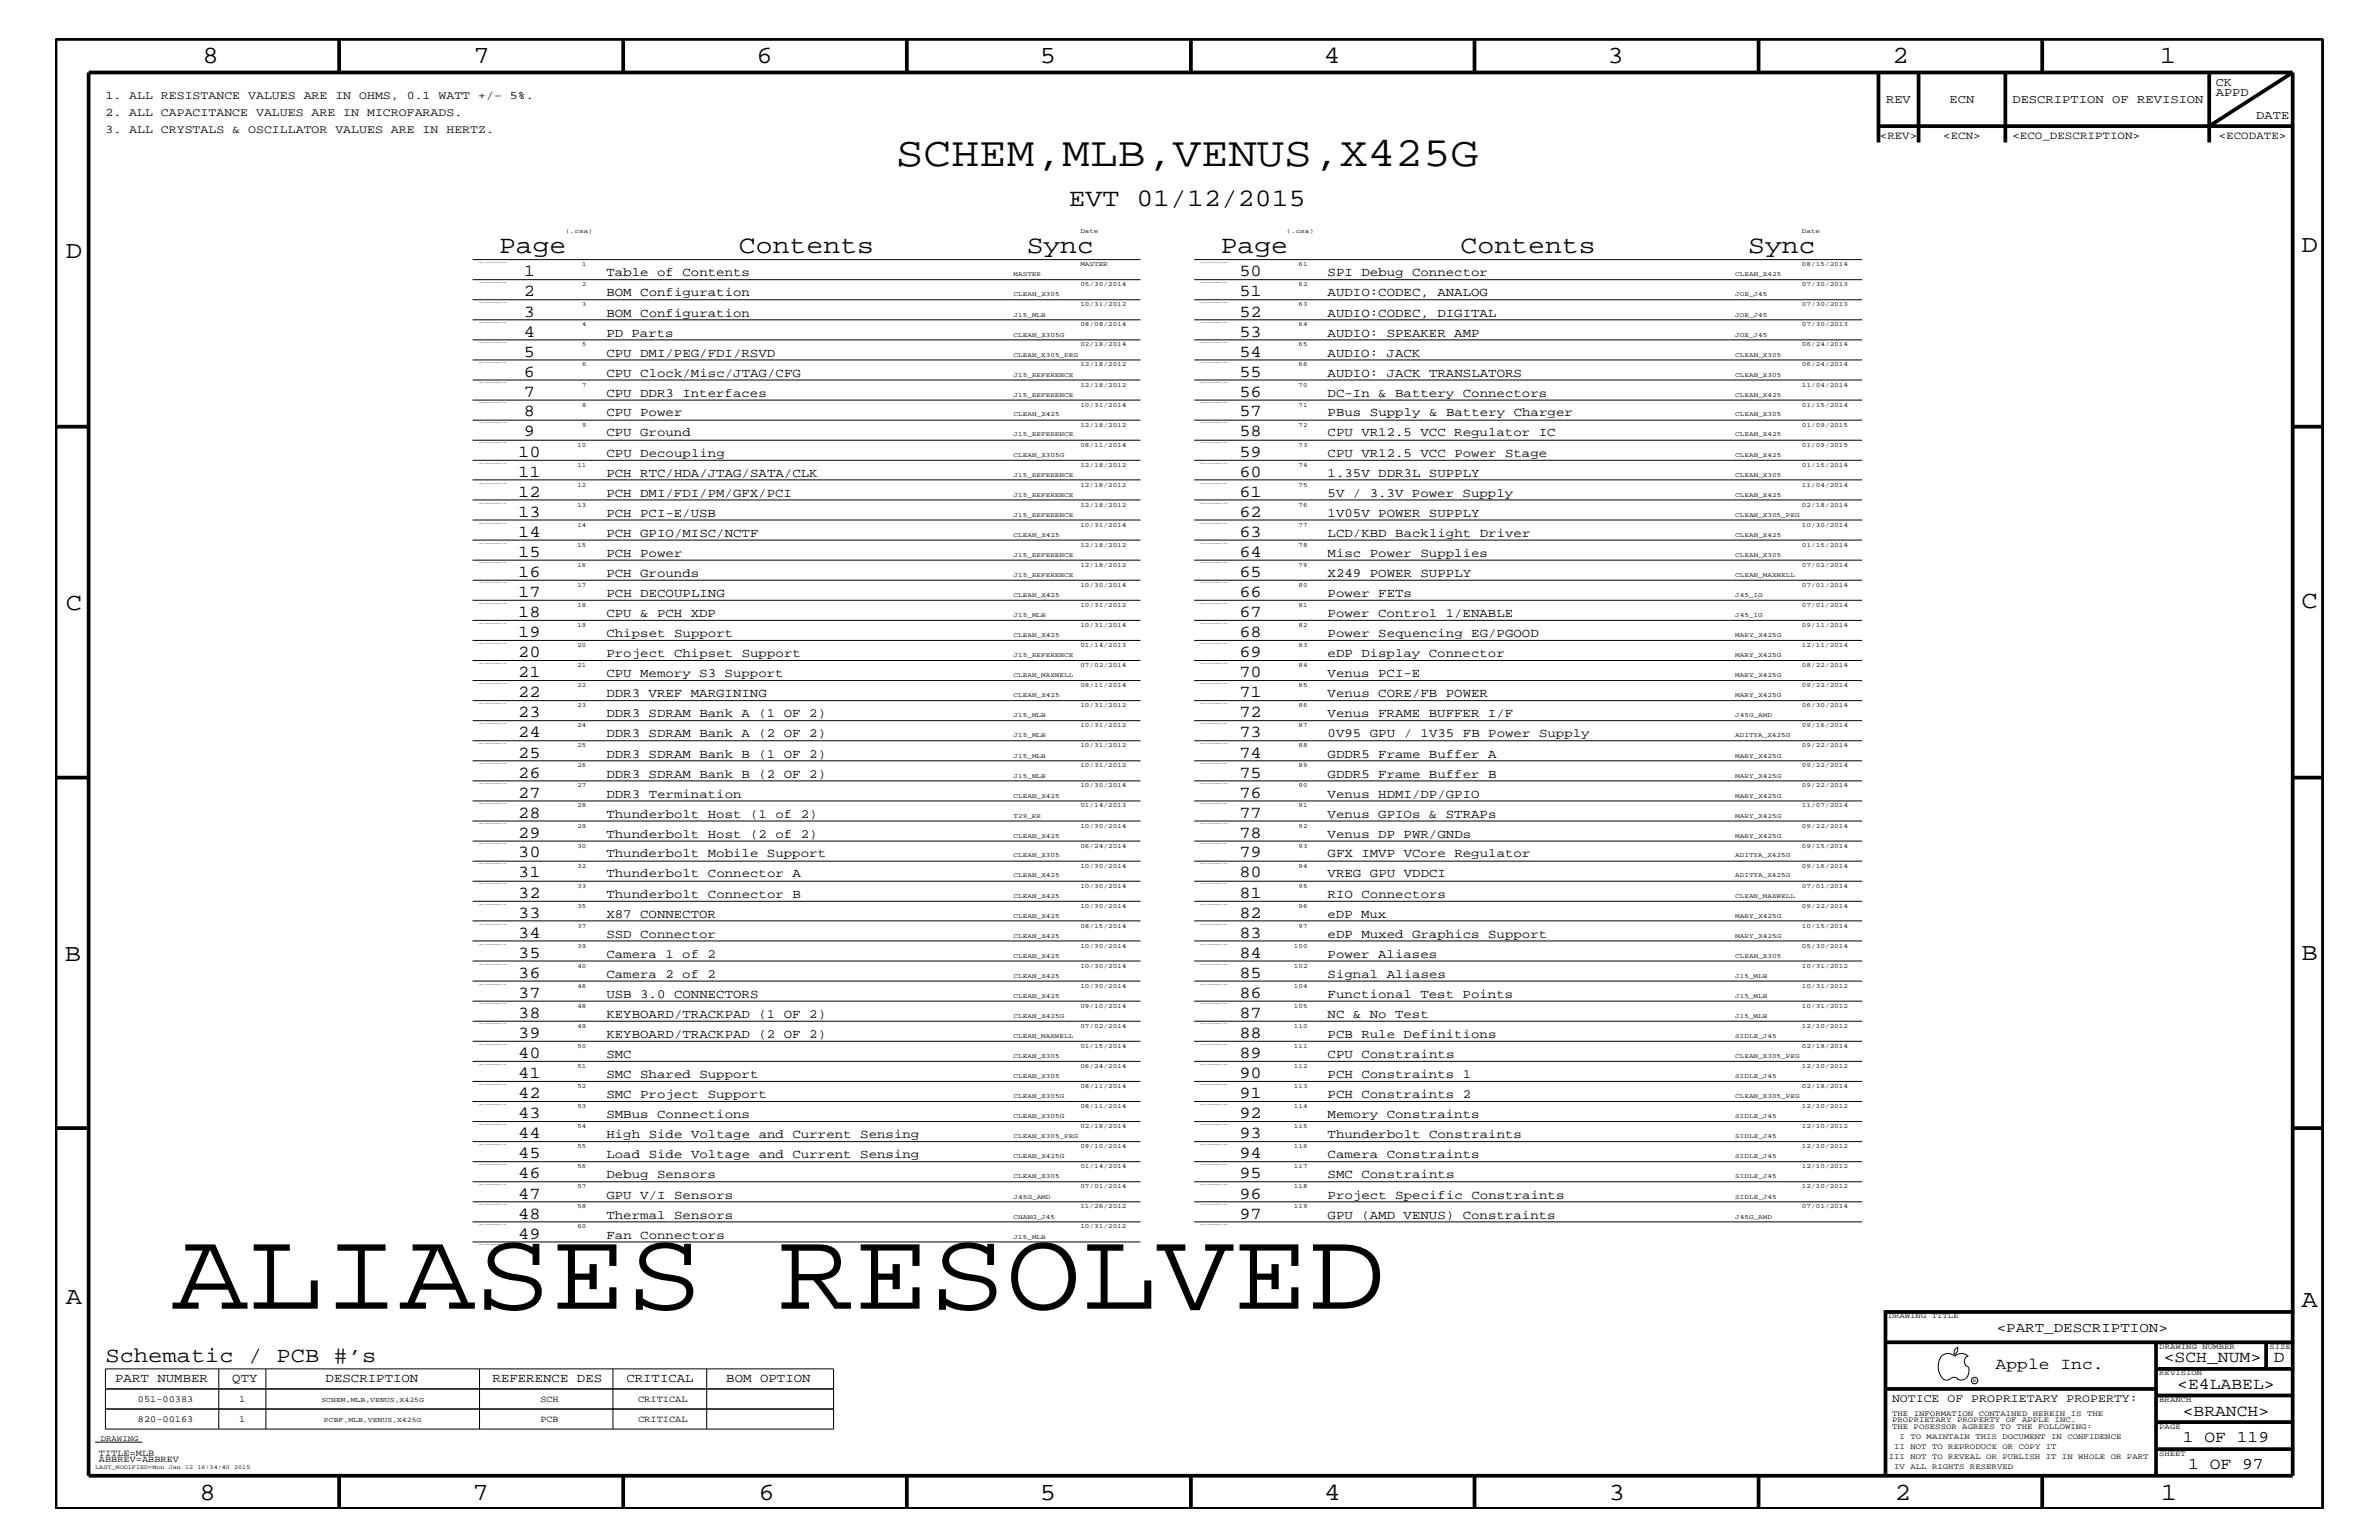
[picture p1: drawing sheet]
<svg xmlns="http://www.w3.org/2000/svg" width="432mm" height="279mm" viewBox="0 0 432 279" stroke-linecap="round" stroke-linejoin="round" font-family="sans-serif">
<defs><g id="words">
<text font-size="20.7" x="31.2" y="237.4">ALIASES RESOLVED</text>
<text font-size="7.6" x="162.6" y="30.2">SCHEM,MLB,VENUS,X425G</text>
<g font-size="4.6">
<text x="194" y="37.4">EVT 01/12/2015</text>
<text x="90.6" y="45.9">Page</text>
<text x="134.1" y="45.9">Contents</text>
<text x="186.4" y="45.9">Sync</text>
<text x="221.6" y="45.9">Page</text>
<text x="265.1" y="45.9">Contents</text>
<text x="317.3" y="45.9">Sync</text>
</g>
<g font-size="4.5">
<text x="36.7" y="11.5">8</text>
<text x="85.9" y="11.5">7</text>
<text x="137.3" y="11.5">6</text>
<text x="188.7" y="11.5">5</text>
<text x="240.3" y="11.5">4</text>
<text x="291.8" y="11.5">3</text>
<text x="343.5" y="11.5">2</text>
<text x="392" y="11.5">1</text>
<text x="11.9" y="46.8">D</text>
<text x="417.7" y="45.7">D</text>
<text x="11.9" y="110.6">C</text>
<text x="417.7" y="110.3">C</text>
<text x="11.8" y="174.3">B</text>
<text x="417.7" y="174.2">B</text>
<text x="11.9" y="236.7">A</text>
<text x="417.7" y="237.1">A</text>
<text x="36.2" y="272.1">8</text>
<text x="85.8" y="272.1">7</text>
<text x="137.7" y="272.1">6</text>
<text x="188.7" y="272.1">5</text>
<text x="240.4" y="272.1">4</text>
<text x="292" y="272.1">3</text>
<text x="343.9" y="272.1">2</text>
<text x="392.2" y="272.1">1</text>
</g>
<text font-size="3.9" x="19.1" y="247.1">Schematic / PCB #’s</text>
<g font-size="3">
<text x="95.1" y="53.8">2</text>
<text x="95.1" y="50.2">1</text>
<text x="225" y="53.8">51</text>
<text x="225" y="50.2">50</text>
<text x="95.1" y="57.4">3</text>
<text x="225" y="57.4">52</text>
<text x="95.1" y="64.7">5</text>
<text x="95.1" y="61.1">4</text>
<text x="225" y="64.7">54</text>
<text x="225" y="61.1">53</text>
<text x="95.1" y="72">7</text>
<text x="95.1" y="68.4">6</text>
<text x="225" y="72">56</text>
<text x="225" y="68.4">55</text>
<text x="95.1" y="75.6">8</text>
<text x="225" y="75.6">57</text>
<text x="94.1" y="82.8">10</text>
<text x="95.1" y="79.2">9</text>
<text x="225" y="82.8">59</text>
<text x="225" y="79.2">58</text>
<text x="94.1" y="86.5">11</text>
<text x="225" y="86.5">60</text>
<text x="94.1" y="93.8">13</text>
<text x="94.1" y="90.1">12</text>
<text x="225" y="93.8">62</text>
<text x="225" y="90.1">61</text>
<text x="94.1" y="101">15</text>
<text x="94.1" y="97.4">14</text>
<text x="225" y="101">64</text>
<text x="225" y="97.4">63</text>
<text x="94.1" y="104.7">16</text>
<text x="225" y="104.7">65</text>
<text x="94.1" y="112">18</text>
<text x="94.1" y="108.3">17</text>
<text x="225" y="112">67</text>
<text x="225" y="108.3">66</text>
<text x="94.1" y="119.2">20</text>
<text x="94.1" y="115.6">19</text>
<text x="225" y="119.2">69</text>
<text x="225" y="115.6">68</text>
<text x="94.1" y="122.9">21</text>
<text x="225" y="122.9">70</text>
<text x="94.1" y="130.2">23</text>
<text x="94.1" y="126.5">22</text>
<text x="225" y="130.2">72</text>
<text x="225" y="126.5">71</text>
<text x="94.1" y="137.4">25</text>
<text x="94.1" y="133.8">24</text>
<text x="225" y="137.4">74</text>
<text x="225" y="133.8">73</text>
<text x="94.1" y="141.1">26</text>
<text x="225" y="141.1">75</text>
<text x="94.1" y="148.4">28</text>
<text x="94.1" y="144.7">27</text>
<text x="225" y="148.4">77</text>
<text x="225" y="144.7">76</text>
<text x="94.1" y="155.6">30</text>
<text x="94.1" y="152">29</text>
<text x="225" y="155.6">79</text>
<text x="225" y="152">78</text>
<text x="94.1" y="159.2">31</text>
<text x="225" y="159.2">80</text>
<text x="94.1" y="166.5">33</text>
<text x="94.1" y="162.8">32</text>
<text x="225" y="166.5">82</text>
<text x="225" y="162.8">81</text>
<text x="94.1" y="173.8">35</text>
<text x="94.1" y="170.1">34</text>
<text x="225" y="173.8">84</text>
<text x="225" y="170.1">83</text>
<text x="94.1" y="177.4">36</text>
<text x="225" y="177.4">85</text>
<text x="94.1" y="184.7">38</text>
<text x="94.1" y="181">37</text>
<text x="225" y="184.7">87</text>
<text x="225" y="181">86</text>
<text x="94.1" y="192">40</text>
<text x="94.1" y="188.3">39</text>
<text x="225" y="192">89</text>
<text x="225" y="188.3">88</text>
<text x="94.1" y="195.6">41</text>
<text x="225" y="195.6">90</text>
<text x="94.1" y="202.9">43</text>
<text x="94.1" y="199.2">42</text>
<text x="225" y="202.9">92</text>
<text x="225" y="199.2">91</text>
<text x="94.1" y="206.5">44</text>
<text x="225" y="206.5">93</text>
<text x="94.1" y="213.8">46</text>
<text x="94.1" y="210.2">45</text>
<text x="225" y="213.8">95</text>
<text x="225" y="210.2">94</text>
<text x="94.1" y="221.1">48</text>
<text x="94.1" y="217.5">47</text>
<text x="225" y="221.1">97</text>
<text x="225" y="217.5">96</text>
<text x="94.1" y="224.7">49</text>
<text x="362.2" y="248.4">Apple Inc.</text>
<text x="392.7" y="247.1">&lt;SCH_NUM&gt;</text>
<text x="395.2" y="252">&lt;E4LABEL&gt;</text>
<text x="412.7" y="247.1">D</text>
<text x="396.2" y="256.8">&lt;BRANCH&gt;</text>
<text x="396.2" y="261.6">1 OF 119</text>
<text x="397.2" y="266.6">1 OF 97</text>
</g>
<text font-size="2.5" x="362.4" y="241.7">&lt;PART_DESCRIPTION&gt;</text>
<g font-size="2.3">
<text x="110.1" y="53.8">BOM Configuration</text>
<text x="110.1" y="50.2">Table of Contents</text>
<text x="241" y="53.8">AUDIO:CODEC, ANALOG</text>
<text x="241" y="50.2">SPI Debug Connector</text>
<text x="110.1" y="57.4">BOM Configuration</text>
<text x="241" y="57.4">AUDIO:CODEC, DIGITAL</text>
<text x="110.1" y="64.7">CPU DMI/PEG/FDI/RSVD</text>
<text x="110.1" y="61.1">PD Parts</text>
<text x="241" y="64.7">AUDIO: JACK</text>
<text x="241" y="61.1">AUDIO: SPEAKER AMP</text>
<text x="110.1" y="72">CPU DDR3 Interfaces</text>
<text x="110.1" y="68.4">CPU Clock/Misc/JTAG/CFG</text>
<text x="241" y="72">DC-In &amp; Battery Connectors</text>
<text x="241" y="68.4">AUDIO: JACK TRANSLATORS</text>
<text x="110.1" y="75.6">CPU Power</text>
<text x="241" y="75.6">PBus Supply &amp; Battery Charger</text>
<text x="110.1" y="82.8">CPU Decoupling</text>
<text x="110.1" y="79.2">CPU Ground</text>
<text x="241" y="82.8">CPU VR12.5 VCC Power Stage</text>
<text x="241" y="79.2">CPU VR12.5 VCC Regulator IC</text>
<text x="110.1" y="86.5">PCH RTC/HDA/JTAG/SATA/CLK</text>
<text x="241" y="86.5">1.35V DDR3L SUPPLY</text>
<text x="110.1" y="93.8">PCH PCI-E/USB</text>
<text x="110.1" y="90.1">PCH DMI/FDI/PM/GFX/PCI</text>
<text x="241" y="93.8">1V05V POWER SUPPLY</text>
<text x="241" y="90.1">5V / 3.3V Power Supply</text>
<text x="110.1" y="101">PCH Power</text>
<text x="110.1" y="97.4">PCH GPIO/MISC/NCTF</text>
<text x="241" y="101">Misc Power Supplies</text>
<text x="241" y="97.4">LCD/KBD Backlight Driver</text>
<text x="110.1" y="104.7">PCH Grounds</text>
<text x="241" y="104.7">X249 POWER SUPPLY</text>
<text x="110.1" y="112">CPU &amp; PCH XDP</text>
<text x="110.1" y="108.3">PCH DECOUPLING</text>
<text x="241" y="112">Power Control 1/ENABLE</text>
<text x="241" y="108.3">Power FETs</text>
<text x="110.1" y="119.2">Project Chipset Support</text>
<text x="110.1" y="115.6">Chipset Support</text>
<text x="241" y="119.2">eDP Display Connector</text>
<text x="241" y="115.6">Power Sequencing EG/PGOOD</text>
<text x="110.1" y="122.9">CPU Memory S3 Support</text>
<text x="241" y="122.9">Venus PCI-E</text>
<text x="110.1" y="130.2">DDR3 SDRAM Bank A (1 OF 2)</text>
<text x="110.1" y="126.5">DDR3 VREF MARGINING</text>
<text x="241" y="130.2">Venus FRAME BUFFER I/F</text>
<text x="241" y="126.5">Venus CORE/FB POWER</text>
<text x="110.1" y="137.4">DDR3 SDRAM Bank B (1 OF 2)</text>
<text x="110.1" y="133.8">DDR3 SDRAM Bank A (2 OF 2)</text>
<text x="241" y="137.4">GDDR5 Frame Buffer A</text>
<text x="241" y="133.8">0V95 GPU / 1V35 FB Power Supply</text>
<text x="110.1" y="141.1">DDR3 SDRAM Bank B (2 OF 2)</text>
<text x="241" y="141.1">GDDR5 Frame Buffer B</text>
<text x="110.1" y="148.4">Thunderbolt Host (1 of 2)</text>
<text x="110.1" y="144.7">DDR3 Termination</text>
<text x="241" y="148.4">Venus GPIOs &amp; STRAPs</text>
<text x="241" y="144.7">Venus HDMI/DP/GPIO</text>
<text x="110.1" y="155.6">Thunderbolt Mobile Support</text>
<text x="110.1" y="152">Thunderbolt Host (2 of 2)</text>
<text x="241" y="155.6">GFX IMVP VCore Regulator</text>
<text x="241" y="152">Venus DP PWR/GNDs</text>
<text x="110.1" y="159.2">Thunderbolt Connector A</text>
<text x="241" y="159.2">VREG GPU VDDCI</text>
<text x="110.1" y="166.5">X87 CONNECTOR</text>
<text x="110.1" y="162.8">Thunderbolt Connector B</text>
<text x="241" y="166.5">eDP Mux</text>
<text x="241" y="162.8">RIO Connectors</text>
<text x="110.1" y="173.8">Camera 1 of 2</text>
<text x="110.1" y="170.1">SSD Connector</text>
<text x="241" y="173.8">Power Aliases</text>
<text x="241" y="170.1">eDP Muxed Graphics Support</text>
<text x="110.1" y="177.4">Camera 2 of 2</text>
<text x="241" y="177.4">Signal Aliases</text>
<text x="110.1" y="184.7">KEYBOARD/TRACKPAD (1 OF 2)</text>
<text x="110.1" y="181">USB 3.0 CONNECTORS</text>
<text x="241" y="184.7">NC &amp; No Test</text>
<text x="241" y="181">Functional Test Points</text>
<text x="110.1" y="192">SMC</text>
<text x="110.1" y="188.3">KEYBOARD/TRACKPAD (2 OF 2)</text>
<text x="241" y="192">CPU Constraints</text>
<text x="241" y="188.3">PCB Rule Definitions</text>
<text x="110.1" y="195.6">SMC Shared Support</text>
<text x="241" y="195.6">PCH Constraints 1</text>
<text x="110.1" y="202.9">SMBus Connections</text>
<text x="110.1" y="199.2">SMC Project Support</text>
<text x="241" y="202.9">Memory Constraints</text>
<text x="241" y="199.2">PCH Constraints 2</text>
<text x="110.1" y="206.5">High Side Voltage and Current Sensing</text>
<text x="241" y="206.5">Thunderbolt Constraints</text>
<text x="110.1" y="213.8">Debug Sensors</text>
<text x="110.1" y="210.2">Load Side Voltage and Current Sensing</text>
<text x="241" y="213.8">SMC Constraints</text>
<text x="241" y="210.2">Camera Constraints</text>
<text x="110.1" y="221.1">Thermal Sensors</text>
<text x="110.1" y="217.5">GPU V/I Sensors</text>
<text x="241" y="221.1">GPU (AMD VENUS) Constraints</text>
<text x="241" y="217.5">Project Specific Constraints</text>
<text x="110.1" y="224.7">Fan Connectors</text>
<text x="20.9" y="250.7">PART NUMBER</text>
<text x="42.2" y="250.7">QTY</text>
<text x="59.1" y="250.7">DESCRIPTION</text>
<text x="89.4" y="250.7">REFERENCE DES</text>
<text x="113.7" y="250.7">CRITICAL</text>
<text x="131.8" y="250.7">BOM OPTION</text>
</g>
<g font-size="2.2">
<text x="402.2" y="17.4">APPD</text>
<text x="402.2" y="15.6">CK</text>
<text x="342.3" y="18.7">REV</text>
<text x="353.9" y="18.7">ECN</text>
<text x="365.3" y="18.7">DESCRIPTION OF REVISION</text>
<text x="409.5" y="21.6">DATE</text>
</g>
<g font-size="2.1">
<text x="19.1" y="18">1. ALL RESISTANCE VALUES ARE IN OHMS, 0.1 WATT +/- 5%.</text>
<text x="19.1" y="21">2. ALL CAPACITANCE VALUES ARE IN MICROFARADS.</text>
<text x="19.1" y="24.1">3. ALL CRYSTALS &amp; OSCILLATOR VALUES ARE IN HERTZ.</text>
<text x="343.4" y="254.4">NOTICE OF PROPRIETARY PROPERTY:</text>
</g>
<g font-size="2">
<text x="341.2" y="25.3">&lt;REV&gt;</text>
<text x="352.7" y="25.3">&lt;ECN&gt;</text>
<text x="365.3" y="25.3">&lt;ECO_DESCRIPTION&gt;</text>
<text x="402.7" y="25.3">&lt;ECODATE&gt;</text>
</g>
<g font-size="1.7">
<text x="25" y="254.4">051-00383</text>
<text x="43.4" y="254.4">1</text>
<text x="98.1" y="254.4">SCH</text>
<text x="115.8" y="254.4">CRITICAL</text>
<text x="25" y="258">820-00163</text>
<text x="43.4" y="258">1</text>
<text x="98.1" y="258">PCB</text>
<text x="115.8" y="258">CRITICAL</text>
<text x="17.9" y="265.3">ABBREV=ABBREV</text>
<text x="17.9" y="264.1">TITLE=MLB</text>
</g>
<g font-size="1.4">
<text x="342.8" y="239.2">DRAWING TITLE</text>
<text x="391.9" y="244.7">DRAWING NUMBER</text>
<text x="411.9" y="244.7">SIZE</text>
<text x="391.9" y="249.5">REVISION</text>
<text x="343.4" y="256.8">THE INFORMATION CONTAINED HEREIN IS THE</text>
<text x="391.9" y="254.4">BRANCH</text>
<text x="18.3" y="261.4">DRAWING</text>
<text x="343.4" y="259.3">THE POSESSOR AGREES TO THE FOLLOWING:</text>
<text x="343.4" y="258">PROPRIETARY PROPERTY OF APPLE INC.</text>
<text x="343.8" y="262.9">II NOT TO REPRODUCE OR COPY IT</text>
<text x="344.8" y="261.1">I TO MAINTAIN THIS DOCUMENT IN CONFIDENCE</text>
<text x="391.9" y="259.3">PAGE</text>
<text x="342.8" y="264.7">III NOT TO REVEAL OR PUBLISH IT IN WHOLE OR PART</text>
<text x="343.8" y="266.6">IV ALL RIGHTS RESERVED</text>
<text x="391.9" y="264.1">SHEET</text>
</g>
<g font-size="1.3">
<text x="58.3" y="254.4">SCHEM,MLB,VENUS,X425G</text>
<text x="58.8" y="258">PCBF,MLB,VENUS,X425G</text>
</g>
<g font-size="1.2">
<text x="102.6" y="42.3">(.csa)</text>
<text x="196.1" y="42.3">Date</text>
<text x="233.5" y="42.3">(.csa)</text>
<text x="327.1" y="42.3">Date</text>
<text x="105.7" y="51.9">2</text>
<text x="105.7" y="48.3">1</text>
<text x="184" y="53.8">CLEAN_X305</text>
<text x="184" y="50.2">MASTER</text>
<text x="196.1" y="51.9">05/30/2014</text>
<text x="196.1" y="48.3">MASTER</text>
<text x="235.7" y="51.9">62</text>
<text x="235.7" y="48.3">61</text>
<text x="315" y="53.8">JOE_J45</text>
<text x="315" y="50.2">CLEAN_X425</text>
<text x="327.1" y="51.9">07/30/2013</text>
<text x="327.1" y="48.3">08/15/2014</text>
<text x="105.7" y="59.2">4</text>
<text x="105.7" y="55.6">3</text>
<text x="184" y="57.4">J15_MLB</text>
<text x="196.1" y="59.2">08/08/2014</text>
<text x="196.1" y="55.6">10/31/2012</text>
<text x="235.7" y="59.2">64</text>
<text x="235.7" y="55.6">63</text>
<text x="315" y="57.4">JOE_J45</text>
<text x="327.1" y="59.2">07/30/2013</text>
<text x="327.1" y="55.6">07/30/2013</text>
<text x="105.7" y="62.9">5</text>
<text x="184" y="64.7">CLEAN_X305_PEG</text>
<text x="184" y="61.1">CLEAN_X305G</text>
<text x="196.1" y="62.9">02/18/2014</text>
<text x="235.7" y="62.9">65</text>
<text x="315" y="64.7">CLEAN_X305</text>
<text x="315" y="61.1">JOE_J45</text>
<text x="327.1" y="62.9">06/24/2014</text>
<text x="105.7" y="70.1">7</text>
<text x="105.7" y="66.5">6</text>
<text x="184" y="72">J15_REFERENCE</text>
<text x="184" y="68.4">J15_REFERENCE</text>
<text x="196.1" y="70.1">12/18/2012</text>
<text x="196.1" y="66.5">12/18/2012</text>
<text x="235.7" y="70.1">70</text>
<text x="235.7" y="66.5">66</text>
<text x="315" y="72">CLEAN_X425</text>
<text x="315" y="68.4">CLEAN_X305</text>
<text x="327.1" y="70.1">11/04/2014</text>
<text x="327.1" y="66.5">06/24/2014</text>
<text x="105.7" y="77.4">9</text>
<text x="105.7" y="73.8">8</text>
<text x="184" y="75.6">CLEAN_X425</text>
<text x="196.1" y="77.4">12/18/2012</text>
<text x="196.1" y="73.8">10/31/2014</text>
<text x="235.7" y="77.4">72</text>
<text x="235.7" y="73.8">71</text>
<text x="315" y="75.6">CLEAN_X305</text>
<text x="327.1" y="77.4">01/09/2015</text>
<text x="327.1" y="73.8">01/15/2014</text>
<text x="104.8" y="81.1">10</text>
<text x="184" y="82.8">CLEAN_X305G</text>
<text x="184" y="79.2">J15_REFERENCE</text>
<text x="196.1" y="81.1">08/11/2014</text>
<text x="235.7" y="81.1">73</text>
<text x="315" y="82.8">CLEAN_X425</text>
<text x="315" y="79.2">CLEAN_X425</text>
<text x="327.1" y="81.1">01/09/2015</text>
<text x="104.8" y="88.3">12</text>
<text x="104.8" y="84.7">11</text>
<text x="184" y="86.5">J15_REFERENCE</text>
<text x="196.1" y="88.3">12/18/2012</text>
<text x="196.1" y="84.7">12/18/2012</text>
<text x="235.7" y="88.3">75</text>
<text x="235.7" y="84.7">74</text>
<text x="315" y="86.5">CLEAN_X305</text>
<text x="327.1" y="88.3">11/04/2014</text>
<text x="327.1" y="84.7">01/15/2014</text>
<text x="104.8" y="95.6">14</text>
<text x="104.8" y="92">13</text>
<text x="184" y="93.8">J15_REFERENCE</text>
<text x="184" y="90.1">J15_REFERENCE</text>
<text x="196.1" y="95.6">10/31/2014</text>
<text x="196.1" y="92">12/18/2012</text>
<text x="235.7" y="95.6">77</text>
<text x="235.7" y="92">76</text>
<text x="315" y="93.8">CLEAN_X305_PEG</text>
<text x="315" y="90.1">CLEAN_X425</text>
<text x="327.1" y="95.6">10/30/2014</text>
<text x="327.1" y="92">02/18/2014</text>
<text x="104.8" y="99.3">15</text>
<text x="184" y="101">J15_REFERENCE</text>
<text x="184" y="97.4">CLEAN_X425</text>
<text x="196.1" y="99.3">12/18/2012</text>
<text x="235.7" y="99.3">78</text>
<text x="315" y="101">CLEAN_X305</text>
<text x="315" y="97.4">CLEAN_X425</text>
<text x="327.1" y="99.3">01/15/2014</text>
<text x="104.8" y="106.5">17</text>
<text x="104.8" y="102.9">16</text>
<text x="184" y="104.7">J15_REFERENCE</text>
<text x="196.1" y="106.5">10/30/2014</text>
<text x="196.1" y="102.9">12/18/2012</text>
<text x="235.7" y="106.5">80</text>
<text x="235.7" y="102.9">79</text>
<text x="315" y="104.7">CLEAN_MAXWELL</text>
<text x="327.1" y="106.5">07/01/2014</text>
<text x="327.1" y="102.9">07/02/2014</text>
<text x="104.8" y="113.7">19</text>
<text x="104.8" y="110.2">18</text>
<text x="184" y="112">J15_MLB</text>
<text x="184" y="108.3">CLEAN_X425</text>
<text x="196.1" y="113.7">10/31/2014</text>
<text x="196.1" y="110.2">10/31/2012</text>
<text x="235.7" y="113.7">82</text>
<text x="235.7" y="110.2">81</text>
<text x="315" y="112">J45_IG</text>
<text x="315" y="108.3">J45_IG</text>
<text x="327.1" y="113.7">09/11/2014</text>
<text x="327.1" y="110.2">07/01/2014</text>
<text x="104.8" y="117.4">20</text>
<text x="184" y="119.2">J15_REFERENCE</text>
<text x="184" y="115.6">CLEAN_X425</text>
<text x="196.1" y="117.4">01/14/2013</text>
<text x="235.7" y="117.4">83</text>
<text x="315" y="119.2">MARY_X425G</text>
<text x="315" y="115.6">MARY_X425G</text>
<text x="327.1" y="117.4">12/11/2014</text>
<text x="104.8" y="124.7">22</text>
<text x="104.8" y="121">21</text>
<text x="184" y="122.9">CLEAN_MAXWELL</text>
<text x="196.1" y="124.7">08/11/2014</text>
<text x="196.1" y="121">07/02/2014</text>
<text x="235.7" y="124.7">85</text>
<text x="235.7" y="121">84</text>
<text x="315" y="122.9">MARY_X425G</text>
<text x="327.1" y="124.7">09/22/2014</text>
<text x="327.1" y="121">08/22/2014</text>
<text x="104.8" y="131.9">24</text>
<text x="104.8" y="128.3">23</text>
<text x="184" y="130.2">J15_MLB</text>
<text x="184" y="126.5">CLEAN_X425</text>
<text x="196.1" y="131.9">10/31/2012</text>
<text x="196.1" y="128.3">10/31/2012</text>
<text x="235.7" y="131.9">87</text>
<text x="235.7" y="128.3">86</text>
<text x="315" y="130.2">J45G_AMD</text>
<text x="315" y="126.5">MARY_X425G</text>
<text x="327.1" y="131.9">09/16/2014</text>
<text x="327.1" y="128.3">06/30/2014</text>
<text x="104.8" y="135.6">25</text>
<text x="184" y="137.4">J15_MLB</text>
<text x="184" y="133.8">J15_MLB</text>
<text x="196.1" y="135.6">10/31/2012</text>
<text x="235.7" y="135.6">88</text>
<text x="315" y="137.4">MARY_X425G</text>
<text x="315" y="133.8">ADITYA_X425G</text>
<text x="327.1" y="135.6">09/22/2014</text>
<text x="104.8" y="142.9">27</text>
<text x="104.8" y="139.2">26</text>
<text x="184" y="141.1">J15_MLB</text>
<text x="196.1" y="142.9">10/30/2014</text>
<text x="196.1" y="139.2">10/31/2012</text>
<text x="235.7" y="142.9">90</text>
<text x="235.7" y="139.2">89</text>
<text x="315" y="141.1">MARY_X425G</text>
<text x="327.1" y="142.9">09/22/2014</text>
<text x="327.1" y="139.2">09/22/2014</text>
<text x="104.8" y="146.5">28</text>
<text x="184" y="148.4">T29_RR</text>
<text x="184" y="144.7">CLEAN_X425</text>
<text x="196.1" y="146.5">01/14/2013</text>
<text x="235.7" y="146.5">91</text>
<text x="315" y="148.4">MARY_X425G</text>
<text x="315" y="144.7">MARY_X425G</text>
<text x="327.1" y="146.5">11/07/2014</text>
<text x="104.8" y="153.8">30</text>
<text x="104.8" y="150.1">29</text>
<text x="184" y="155.6">CLEAN_X305</text>
<text x="184" y="152">CLEAN_X425</text>
<text x="196.1" y="153.8">06/24/2014</text>
<text x="196.1" y="150.1">10/30/2014</text>
<text x="235.7" y="153.8">93</text>
<text x="235.7" y="150.1">92</text>
<text x="315" y="155.6">ADITYA_X425G</text>
<text x="315" y="152">MARY_X425G</text>
<text x="327.1" y="153.8">09/15/2014</text>
<text x="327.1" y="150.1">09/22/2014</text>
<text x="104.8" y="161.1">33</text>
<text x="104.8" y="157.4">32</text>
<text x="184" y="159.2">CLEAN_X425</text>
<text x="196.1" y="161.1">10/30/2014</text>
<text x="196.1" y="157.4">10/30/2014</text>
<text x="235.7" y="161.1">95</text>
<text x="235.7" y="157.4">94</text>
<text x="315" y="159.2">ADITYA_X425G</text>
<text x="327.1" y="161.1">07/01/2014</text>
<text x="327.1" y="157.4">09/16/2014</text>
<text x="104.8" y="164.7">35</text>
<text x="184" y="166.5">CLEAN_X425</text>
<text x="184" y="162.8">CLEAN_X425</text>
<text x="196.1" y="164.7">10/30/2014</text>
<text x="235.7" y="164.7">96</text>
<text x="315" y="166.5">MARY_X425G</text>
<text x="315" y="162.8">CLEAN_MAXWELL</text>
<text x="327.1" y="164.7">09/22/2014</text>
<text x="104.8" y="172">39</text>
<text x="104.8" y="168.3">37</text>
<text x="184" y="173.8">CLEAN_X425</text>
<text x="184" y="170.1">CLEAN_X425</text>
<text x="196.1" y="172">10/30/2014</text>
<text x="196.1" y="168.3">08/15/2014</text>
<text x="234.9" y="172">100</text>
<text x="235.7" y="168.3">97</text>
<text x="315" y="173.8">CLEAN_X305</text>
<text x="315" y="170.1">MARY_X425G</text>
<text x="327.1" y="172">05/30/2014</text>
<text x="327.1" y="168.3">10/15/2014</text>
<text x="104.8" y="179.3">46</text>
<text x="104.8" y="175.6">40</text>
<text x="184" y="177.4">CLEAN_X425</text>
<text x="196.1" y="179.3">10/30/2014</text>
<text x="196.1" y="175.6">10/30/2014</text>
<text x="234.9" y="179.3">104</text>
<text x="234.9" y="175.6">102</text>
<text x="315" y="177.4">J15_MLB</text>
<text x="327.1" y="179.3">10/31/2012</text>
<text x="327.1" y="175.6">10/31/2012</text>
<text x="104.8" y="182.9">48</text>
<text x="184" y="184.7">CLEAN_X425G</text>
<text x="184" y="181">CLEAN_X425</text>
<text x="196.1" y="182.9">09/10/2014</text>
<text x="234.9" y="182.9">105</text>
<text x="315" y="184.7">J15_MLB</text>
<text x="315" y="181">J15_MLB</text>
<text x="327.1" y="182.9">10/31/2012</text>
<text x="104.8" y="190.2">50</text>
<text x="104.8" y="186.5">49</text>
<text x="184" y="192">CLEAN_X305</text>
<text x="184" y="188.3">CLEAN_MAXWELL</text>
<text x="196.1" y="190.2">01/15/2014</text>
<text x="196.1" y="186.5">07/02/2014</text>
<text x="234.9" y="190.2">111</text>
<text x="234.9" y="186.5">110</text>
<text x="315" y="192">CLEAN_X305_PEG</text>
<text x="315" y="188.3">SIDLE_J45</text>
<text x="327.1" y="190.2">02/18/2014</text>
<text x="327.1" y="186.5">12/10/2012</text>
<text x="104.8" y="197.4">52</text>
<text x="104.8" y="193.7">51</text>
<text x="184" y="195.6">CLEAN_X305</text>
<text x="196.1" y="197.4">08/11/2014</text>
<text x="196.1" y="193.7">06/24/2014</text>
<text x="234.9" y="197.4">113</text>
<text x="234.9" y="193.7">112</text>
<text x="315" y="195.6">SIDLE_J45</text>
<text x="327.1" y="197.4">02/18/2014</text>
<text x="327.1" y="193.7">12/10/2012</text>
<text x="104.8" y="201">53</text>
<text x="184" y="202.9">CLEAN_X305G</text>
<text x="184" y="199.2">CLEAN_X305G</text>
<text x="196.1" y="201">08/11/2014</text>
<text x="234.9" y="201">114</text>
<text x="315" y="202.9">SIDLE_J45</text>
<text x="315" y="199.2">CLEAN_X305_PEG</text>
<text x="327.1" y="201">12/10/2012</text>
<text x="104.8" y="208.3">55</text>
<text x="104.8" y="204.7">54</text>
<text x="184" y="206.5">CLEAN_X305_PEG</text>
<text x="196.1" y="208.3">09/10/2014</text>
<text x="196.1" y="204.7">02/18/2014</text>
<text x="234.9" y="208.3">116</text>
<text x="234.9" y="204.7">115</text>
<text x="315" y="206.5">SIDLE_J45</text>
<text x="327.1" y="208.3">12/10/2012</text>
<text x="327.1" y="204.7">12/10/2012</text>
<text x="104.8" y="215.6">57</text>
<text x="104.8" y="211.9">56</text>
<text x="184" y="213.8">CLEAN_X305</text>
<text x="184" y="210.2">CLEAN_X425G</text>
<text x="196.1" y="215.6">07/01/2014</text>
<text x="196.1" y="211.9">01/14/2014</text>
<text x="234.9" y="215.6">118</text>
<text x="234.9" y="211.9">117</text>
<text x="315" y="213.8">SIDLE_J45</text>
<text x="315" y="210.2">SIDLE_J45</text>
<text x="327.1" y="215.6">12/10/2012</text>
<text x="327.1" y="211.9">12/10/2012</text>
<text x="104.8" y="219.2">58</text>
<text x="184" y="221.1">CHANG_J45</text>
<text x="184" y="217.5">J45G_AMD</text>
<text x="196.1" y="219.2">11/26/2012</text>
<text x="234.9" y="219.2">119</text>
<text x="315" y="221.1">J45G_AMD</text>
<text x="315" y="217.5">SIDLE_J45</text>
<text x="327.1" y="219.2">07/01/2014</text>
<text x="104.8" y="222.9">60</text>
<text x="184" y="224.7">J15_MLB</text>
<text x="196.1" y="222.9">10/31/2012</text>
</g>
<text font-size="1.1" x="17.3" y="266.6">LAST_MODIFIED=Mon Jan 12 16:34:40 2015</text>
<text font-size="1" x="358.1" y="250.7">R</text>
<g font-size=".3">
<text x="87" y="47.7">TABLE_TABLEOFCONTENTS_HEAD</text>
<text x="217.8" y="47.7">TABLE_TABLEOFCONTENTS_HEAD</text>
<text x="87" y="51.3">TABLE_TABLEOFCONTENTS_ITEM</text>
<text x="217.8" y="51.3">TABLE_TABLEOFCONTENTS_ITEM</text>
<text x="87" y="58.6">TABLE_TABLEOFCONTENTS_ITEM</text>
<text x="87" y="55">TABLE_TABLEOFCONTENTS_ITEM</text>
<text x="217.8" y="58.6">TABLE_TABLEOFCONTENTS_ITEM</text>
<text x="217.8" y="55">TABLE_TABLEOFCONTENTS_ITEM</text>
<text x="87" y="65.9">TABLE_TABLEOFCONTENTS_ITEM</text>
<text x="87" y="62.3">TABLE_TABLEOFCONTENTS_ITEM</text>
<text x="217.8" y="65.9">TABLE_TABLEOFCONTENTS_ITEM</text>
<text x="217.8" y="62.3">TABLE_TABLEOFCONTENTS_ITEM</text>
<text x="87" y="69.5">TABLE_TABLEOFCONTENTS_ITEM</text>
<text x="217.8" y="69.5">TABLE_TABLEOFCONTENTS_ITEM</text>
<text x="87" y="76.8">TABLE_TABLEOFCONTENTS_ITEM</text>
<text x="87" y="73.2">TABLE_TABLEOFCONTENTS_ITEM</text>
<text x="217.8" y="76.8">TABLE_TABLEOFCONTENTS_ITEM</text>
<text x="217.8" y="73.2">TABLE_TABLEOFCONTENTS_ITEM</text>
<text x="87" y="80.5">TABLE_TABLEOFCONTENTS_ITEM</text>
<text x="217.8" y="80.5">TABLE_TABLEOFCONTENTS_ITEM</text>
<text x="87" y="87.7">TABLE_TABLEOFCONTENTS_ITEM</text>
<text x="87" y="84.1">TABLE_TABLEOFCONTENTS_ITEM</text>
<text x="217.8" y="87.7">TABLE_TABLEOFCONTENTS_ITEM</text>
<text x="217.8" y="84.1">TABLE_TABLEOFCONTENTS_ITEM</text>
<text x="87" y="95">TABLE_TABLEOFCONTENTS_ITEM</text>
<text x="87" y="91.4">TABLE_TABLEOFCONTENTS_ITEM</text>
<text x="217.8" y="95">TABLE_TABLEOFCONTENTS_ITEM</text>
<text x="217.8" y="91.4">TABLE_TABLEOFCONTENTS_ITEM</text>
<text x="87" y="98.7">TABLE_TABLEOFCONTENTS_ITEM</text>
<text x="217.8" y="98.7">TABLE_TABLEOFCONTENTS_ITEM</text>
<text x="87" y="105.9">TABLE_TABLEOFCONTENTS_ITEM</text>
<text x="87" y="102.2">TABLE_TABLEOFCONTENTS_ITEM</text>
<text x="217.8" y="105.9">TABLE_TABLEOFCONTENTS_ITEM</text>
<text x="217.8" y="102.2">TABLE_TABLEOFCONTENTS_ITEM</text>
<text x="87" y="113.1">TABLE_TABLEOFCONTENTS_ITEM</text>
<text x="87" y="109.5">TABLE_TABLEOFCONTENTS_ITEM</text>
<text x="217.8" y="113.1">TABLE_TABLEOFCONTENTS_ITEM</text>
<text x="217.8" y="109.5">TABLE_TABLEOFCONTENTS_ITEM</text>
<text x="87" y="116.8">TABLE_TABLEOFCONTENTS_ITEM</text>
<text x="217.8" y="116.8">TABLE_TABLEOFCONTENTS_ITEM</text>
<text x="87" y="124.1">TABLE_TABLEOFCONTENTS_ITEM</text>
<text x="87" y="120.4">TABLE_TABLEOFCONTENTS_ITEM</text>
<text x="217.8" y="124.1">TABLE_TABLEOFCONTENTS_ITEM</text>
<text x="217.8" y="120.4">TABLE_TABLEOFCONTENTS_ITEM</text>
<text x="87" y="131.3">TABLE_TABLEOFCONTENTS_ITEM</text>
<text x="87" y="127.7">TABLE_TABLEOFCONTENTS_ITEM</text>
<text x="217.8" y="131.3">TABLE_TABLEOFCONTENTS_ITEM</text>
<text x="217.8" y="127.7">TABLE_TABLEOFCONTENTS_ITEM</text>
<text x="87" y="135">TABLE_TABLEOFCONTENTS_ITEM</text>
<text x="217.8" y="135">TABLE_TABLEOFCONTENTS_ITEM</text>
<text x="87" y="142.3">TABLE_TABLEOFCONTENTS_ITEM</text>
<text x="87" y="138.6">TABLE_TABLEOFCONTENTS_ITEM</text>
<text x="217.8" y="142.3">TABLE_TABLEOFCONTENTS_ITEM</text>
<text x="217.8" y="138.6">TABLE_TABLEOFCONTENTS_ITEM</text>
<text x="87" y="149.5">TABLE_TABLEOFCONTENTS_ITEM</text>
<text x="87" y="145.9">TABLE_TABLEOFCONTENTS_ITEM</text>
<text x="217.8" y="149.5">TABLE_TABLEOFCONTENTS_ITEM</text>
<text x="217.8" y="145.9">TABLE_TABLEOFCONTENTS_ITEM</text>
<text x="87" y="153.2">TABLE_TABLEOFCONTENTS_ITEM</text>
<text x="217.8" y="153.2">TABLE_TABLEOFCONTENTS_ITEM</text>
<text x="87" y="160.5">TABLE_TABLEOFCONTENTS_ITEM</text>
<text x="87" y="156.8">TABLE_TABLEOFCONTENTS_ITEM</text>
<text x="217.8" y="160.5">TABLE_TABLEOFCONTENTS_ITEM</text>
<text x="217.8" y="156.8">TABLE_TABLEOFCONTENTS_ITEM</text>
<text x="87" y="167.8">TABLE_TABLEOFCONTENTS_ITEM</text>
<text x="87" y="164.1">TABLE_TABLEOFCONTENTS_ITEM</text>
<text x="217.8" y="167.8">TABLE_TABLEOFCONTENTS_ITEM</text>
<text x="217.8" y="164.1">TABLE_TABLEOFCONTENTS_ITEM</text>
<text x="87" y="171.4">TABLE_TABLEOFCONTENTS_ITEM</text>
<text x="217.8" y="171.4">TABLE_TABLEOFCONTENTS_ITEM</text>
<text x="87" y="178.7">TABLE_TABLEOFCONTENTS_ITEM</text>
<text x="87" y="175">TABLE_TABLEOFCONTENTS_ITEM</text>
<text x="217.8" y="178.7">TABLE_TABLEOFCONTENTS_ITEM</text>
<text x="217.8" y="175">TABLE_TABLEOFCONTENTS_ITEM</text>
<text x="87" y="185.9">TABLE_TABLEOFCONTENTS_ITEM</text>
<text x="87" y="182.2">TABLE_TABLEOFCONTENTS_ITEM</text>
<text x="217.8" y="185.9">TABLE_TABLEOFCONTENTS_ITEM</text>
<text x="217.8" y="182.2">TABLE_TABLEOFCONTENTS_ITEM</text>
<text x="87" y="189.5">TABLE_TABLEOFCONTENTS_ITEM</text>
<text x="217.8" y="189.5">TABLE_TABLEOFCONTENTS_ITEM</text>
<text x="87" y="196.8">TABLE_TABLEOFCONTENTS_ITEM</text>
<text x="87" y="193.2">TABLE_TABLEOFCONTENTS_ITEM</text>
<text x="217.8" y="196.8">TABLE_TABLEOFCONTENTS_ITEM</text>
<text x="217.8" y="193.2">TABLE_TABLEOFCONTENTS_ITEM</text>
<text x="87" y="200.4">TABLE_TABLEOFCONTENTS_ITEM</text>
<text x="217.8" y="200.4">TABLE_TABLEOFCONTENTS_ITEM</text>
<text x="87" y="207.7">TABLE_TABLEOFCONTENTS_ITEM</text>
<text x="87" y="204.1">TABLE_TABLEOFCONTENTS_ITEM</text>
<text x="217.8" y="207.7">TABLE_TABLEOFCONTENTS_ITEM</text>
<text x="217.8" y="204.1">TABLE_TABLEOFCONTENTS_ITEM</text>
<text x="87" y="215">TABLE_TABLEOFCONTENTS_ITEM</text>
<text x="87" y="211.4">TABLE_TABLEOFCONTENTS_ITEM</text>
<text x="217.8" y="215">TABLE_TABLEOFCONTENTS_ITEM</text>
<text x="217.8" y="211.4">TABLE_TABLEOFCONTENTS_ITEM</text>
<text x="87" y="218.6">TABLE_TABLEOFCONTENTS_ITEM</text>
<text x="217.8" y="218.6">TABLE_TABLEOFCONTENTS_ITEM</text>
<text x="87" y="225.9">TABLE_TABLEOFCONTENTS_ITEM</text>
<text x="87" y="222.3">TABLE_TABLEOFCONTENTS_ITEM</text>
<text x="217.8" y="222.3">TABLE_TABLEOFCONTENTS_ITEM</text>
</g>
</g></defs>
<g fill="none" stroke="#000" stroke-width=".18">
<path d="M85.8 58h121.2M85.8 54.4h121.2M85.8 50.7h121.2M85.8 47.1h121.2M216.7 58h121.3M216.7 54.4h121.3M216.7 50.7h121.3M216.7 47.1h121.3M85.8 79.9h121.2M85.8 76.2h121.2M85.8 72.6h121.2M85.8 68.9h121.2"/>
<path d="M85.8 65.3h121.2M85.8 61.7h121.2M216.7 79.9h121.3M216.7 76.2h121.3M216.7 72.6h121.3M216.7 68.9h121.3M216.7 65.3h121.3M216.7 61.7h121.3M85.8 98h121.2M85.8 94.3h121.2M85.8 90.7h121.2M85.8 87.1h121.2"/>
<path d="M85.8 83.5h121.2M216.7 98h121.3M216.7 94.3h121.3M216.7 90.7h121.3M216.7 87.1h121.3M216.7 83.5h121.3M85.8 119.8h121.2M85.8 116.2h121.2M85.8 112.6h121.2M85.8 108.9h121.2M85.8 105.3h121.2M85.8 101.6h121.2"/>
<path d="M216.7 119.8h121.3M216.7 116.2h121.3M216.7 112.6h121.3M216.7 108.9h121.3M216.7 105.3h121.3M216.7 101.6h121.3M85.8 138h121.2M85.8 134.4h121.2M85.8 130.8h121.2M85.8 127.1h121.2M85.8 123.5h121.2M216.7 138h121.3"/>
<path d="M216.7 134.4h121.3M216.7 130.8h121.3M216.7 127.1h121.3M216.7 123.5h121.3M85.8 159.9h121.2M85.8 156.2h121.2M85.8 152.6h121.2M85.8 149h121.2M85.8 145.3h121.2M85.8 141.7h121.2M216.7 159.9h121.3M216.7 156.2h121.3"/>
<path d="M216.7 152.6h121.3M216.7 149h121.3M216.7 145.3h121.3M216.7 141.7h121.3M85.8 178h121.2M85.8 174.4h121.2M85.8 170.7h121.2M85.8 167.1h121.2M85.8 163.5h121.2M216.7 178h121.3M216.7 174.4h121.3M216.7 170.7h121.3"/>
<path d="M216.7 167.1h121.3M216.7 163.5h121.3M85.8 199.8h121.2M85.8 196.2h121.2M85.8 192.6h121.2M85.8 188.9h121.2M85.8 185.3h121.2M85.8 181.6h121.2M216.7 199.8h121.3M216.7 196.2h121.3M216.7 192.6h121.3M216.7 188.9h121.3"/>
<path d="M216.7 185.3h121.3M216.7 181.6h121.3M85.8 218h121.2M85.8 214.4h121.2M85.8 210.8h121.2M85.8 207.1h121.2M85.8 203.5h121.2M216.7 218h121.3M216.7 214.4h121.3M216.7 210.8h121.3M216.7 207.1h121.3M216.7 203.5h121.3"/>
<path d="M85.8 225.3h121.2M85.8 221.7h121.2M216.7 221.7h121.3M19.1 252h132.2M19.1 255.6h132.2M19.1 248.4h132.2v10.9h-132.2zM39.7 248.4v10.9M48.3 248.4v10.9M87 248.4v10.9M111.3 248.4v10.9M128.3 248.4v10.9M352.3 246.1a1.72 1.72 0 0 1 2.5 0 1.69 1.69 0 0 1 2.4 0"/>
<path d="M352.4 246a3.2 3.2 0 0 0 .4 4.3l.8 .1 .4-.2M354 250.2l.7-.3 .7 .3M355.2 250.2l.7 .2 .7-.2M355.3 244.4v.3a1.18 1.18 0 0 1-.6 1.1M355.4 244.4a.99 .99 0 0 0-.6 1.4M357.2 246a1.04 1.04 0 0 0-.7 1 1.04 1.04 0 0 0 .7 1M357.3 248l.1 .7a2.11 2.11 0 0 1-.6 1.5M17.3 261.6h8.5"/>
<circle cx="358.4" cy="250.5" r=".59"/>
</g>
<g fill="none" stroke="#000" stroke-width=".68" stroke-linecap="butt">
<path d="M10.1 7.1h411.5v266.7h-411.5zM16.1 13.2h400v254.5h-400zM61.6 7.1v6.1M113.1 7.1v6.1M164.6 7.1v6.1M216.2 7.1v6.1M267.6 7.1v6.1M319.2 7.1v6.1M341 13.2v12.7M348.2 13.2v12.7M364 13.2v12.7M370.7 7.1v6.1"/>
<path d="M401 13.2v12.7M416.1 13.2l-15.1 9.7M341 22.9h75.1M10.1 77.4h6M416.1 77.4h5.5M10.1 141.1h6M416.1 141.1h5.5M10.1 204.7h6M416.1 204.7h5.5M416.1 238h-73.9v29.7M342.2 243.5h73.9M342.2 252h49.1"/>
<path d="M391.3 248.4h24.8M391.3 243.5v24.2M391.3 253.2h24.8M391.3 258h24.8M411.3 243.5v4.9M61.6 267.7v6.1M113.1 267.7v6.1M164.6 267.7v6.1M216.2 268v5.8M267.6 267.7v6.1M319.2 267.7v6.1M370.7 267.7v6.1"/>
<path d="M391.3 262.9h24.8"/>
</g>
<use href="#words"/>
</svg>
